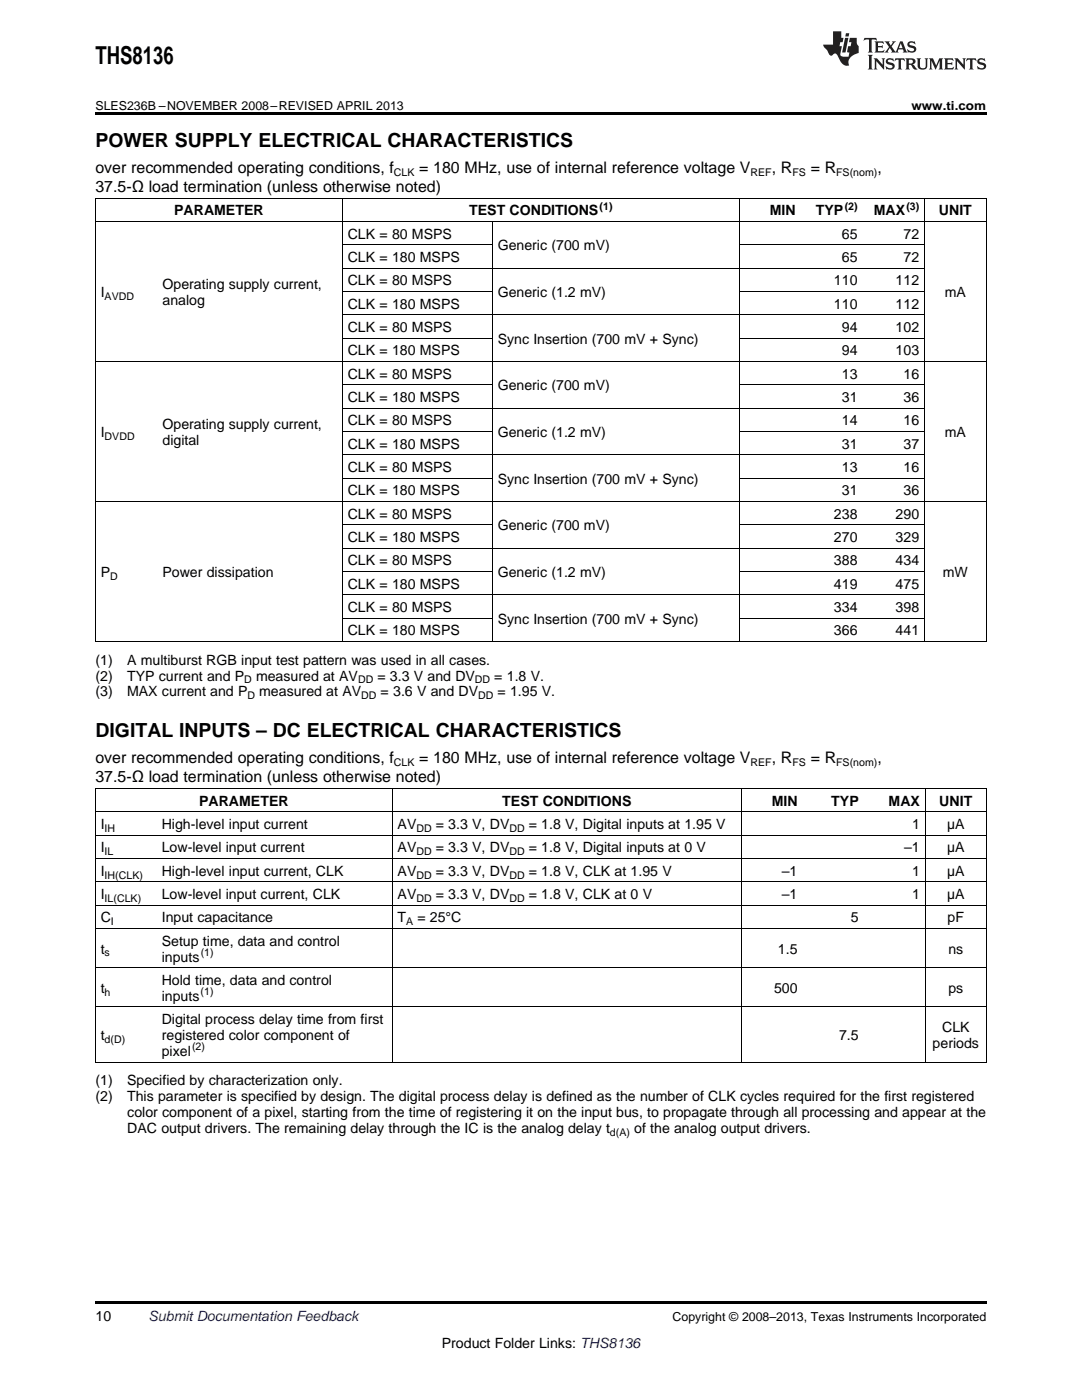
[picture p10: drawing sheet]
<svg xmlns="http://www.w3.org/2000/svg" width="216mm" height="279mm" viewBox="0 0 216 279" stroke-linecap="round" stroke-linejoin="round" font-family="sans-serif">
<defs><g id="words">
<text font-size="4.9" x="19" y="12.8">THS8136</text>
<g font-size="3.9">
<text x="19" y="29.3">POWER SUPPLY ELECTRICAL CHARACTERISTICS</text>
<text x="19" y="147.1">DIGITAL INPUTS – DC ELECTRICAL CHARACTERISTICS</text>
</g>
<g font-size="3.2">
<text x="19" y="34.4">over recommended operating conditions, f</text>
<text x="83.6" y="34.4">= 180 MHz, use of internal reference voltage V</text>
<text x="154" y="34.4">, R</text>
<text x="161.8" y="34.4">= R</text>
<text x="175.1" y="34.4">,</text>
<text x="19" y="38.3">37.5-Ω load termination (unless otherwise noted)</text>
<text x="19" y="152.3">over recommended operating conditions, f</text>
<text x="83.6" y="152.3">= 180 MHz, use of internal reference voltage V</text>
<text x="154" y="152.3">, R</text>
<text x="161.8" y="152.3">= R</text>
<text x="175.1" y="152.3">,</text>
<text x="19" y="156.1">37.5-Ω load termination (unless otherwise noted)</text>
</g>
<g font-size="2.8">
<text x="34.7" y="43">PARAMETER</text>
<text x="69.4" y="47.6">CLK = 80 MSPS</text>
<text x="93.6" y="43">TEST CONDITIONS</text>
<text x="153.6" y="43">MIN</text>
<text x="162.8" y="43">TYP</text>
<text x="168" y="47.6">65</text>
<text x="174.3" y="43">MAX</text>
<text x="180.3" y="47.6">72</text>
<text x="187.4" y="43">UNIT</text>
<text x="69.4" y="52.3">CLK = 180 MSPS</text>
<text x="99.3" y="50">Generic (700 mV)</text>
<text x="168" y="52.3">65</text>
<text x="180.3" y="52.3">72</text>
<text x="20.1" y="59.3">I</text>
<text x="32.4" y="57.7">Operating supply current,</text>
<text x="69.4" y="56.9">CLK = 80 MSPS</text>
<text x="99.3" y="59.3">Generic (1.2 mV)</text>
<text x="166.4" y="56.9">110</text>
<text x="178.7" y="56.9">112</text>
<text x="188.5" y="59.3">mA</text>
<text x="32.4" y="60.9">analog</text>
<text x="69.4" y="61.6">CLK = 180 MSPS</text>
<text x="166.4" y="61.6">110</text>
<text x="178.7" y="61.6">112</text>
<text x="69.4" y="66.3">CLK = 80 MSPS</text>
<text x="69.4" y="70.9">CLK = 180 MSPS</text>
<text x="99.3" y="68.6">Sync Insertion (700 mV + Sync)</text>
<text x="168" y="66.3">94</text>
<text x="168" y="70.9">94</text>
<text x="178.7" y="66.3">102</text>
<text x="178.7" y="70.9">103</text>
<text x="69.4" y="75.6">CLK = 80 MSPS</text>
<text x="99.3" y="77.9">Generic (700 mV)</text>
<text x="168" y="75.6">13</text>
<text x="180.3" y="75.6">16</text>
<text x="69.4" y="80.2">CLK = 180 MSPS</text>
<text x="168" y="80.2">31</text>
<text x="180.3" y="80.2">36</text>
<text x="20.1" y="87.2">I</text>
<text x="32.4" y="85.6">Operating supply current,</text>
<text x="32.4" y="88.8">digital</text>
<text x="69.4" y="84.9">CLK = 80 MSPS</text>
<text x="69.4" y="89.5">CLK = 180 MSPS</text>
<text x="99.3" y="87.2">Generic (1.2 mV)</text>
<text x="168" y="84.9">14</text>
<text x="168" y="89.5">31</text>
<text x="180.3" y="84.9">16</text>
<text x="180.3" y="89.5">37</text>
<text x="188.5" y="87.2">mA</text>
<text x="69.4" y="94.2">CLK = 80 MSPS</text>
<text x="168" y="94.2">13</text>
<text x="180.3" y="94.2">16</text>
<text x="69.4" y="98.8">CLK = 180 MSPS</text>
<text x="99.3" y="96.5">Sync Insertion (700 mV + Sync)</text>
<text x="168" y="98.8">31</text>
<text x="180.3" y="98.8">36</text>
<text x="69.4" y="103.5">CLK = 80 MSPS</text>
<text x="99.3" y="105.8">Generic (700 mV)</text>
<text x="166.4" y="103.5">238</text>
<text x="178.7" y="103.5">290</text>
<text x="69.4" y="108.2">CLK = 180 MSPS</text>
<text x="69.4" y="112.8">CLK = 80 MSPS</text>
<text x="166.4" y="108.2">270</text>
<text x="166.4" y="112.8">388</text>
<text x="178.7" y="108.2">329</text>
<text x="178.7" y="112.8">434</text>
<text x="20.1" y="115.1">P</text>
<text x="32.4" y="115.1">Power dissipation</text>
<text x="69.4" y="117.5">CLK = 180 MSPS</text>
<text x="99.3" y="115.1">Generic (1.2 mV)</text>
<text x="166.4" y="117.5">419</text>
<text x="178.7" y="117.5">475</text>
<text x="188.1" y="115.1">mW</text>
<text x="69.4" y="122.1">CLK = 80 MSPS</text>
<text x="99.3" y="124.5">Sync Insertion (700 mV + Sync)</text>
<text x="166.4" y="122.1">334</text>
<text x="178.7" y="122.1">398</text>
<text x="69.4" y="126.8">CLK = 180 MSPS</text>
<text x="166.4" y="126.8">366</text>
<text x="178.7" y="126.8">441</text>
<text x="19" y="132.6">(1)</text>
<text x="19" y="135.8">(2)</text>
<text x="25.4" y="132.6">A multiburst RGB input test pattern was used in all cases.</text>
<text x="25.4" y="135.8">TYP current and P</text>
<text x="51.1" y="135.8">measured at AV</text>
<text x="75.3" y="135.8">= 3.3 V and DV</text>
<text x="98.6" y="135.8">= 1.8 V.</text>
<text x="19" y="139">(3)</text>
<text x="25.4" y="139">MAX current and P</text>
<text x="51.7" y="139">measured at AV</text>
<text x="76" y="139">= 3.6 V and DV</text>
<text x="99.3" y="139">= 1.95 V.</text>
<text x="39.7" y="160.8">PARAMETER</text>
<text x="100.2" y="160.8">TEST CONDITIONS</text>
<text x="154" y="160.8">MIN</text>
<text x="165.9" y="160.8">TYP</text>
<text x="177.3" y="160.8">MAX</text>
<text x="187.4" y="160.8">UNIT</text>
<text x="20.1" y="165.5">I</text>
<text x="32.3" y="165.5">High-level input current</text>
<text x="79.3" y="165.5">AV</text>
<text x="87" y="165.5">= 3.3 V, DV</text>
<text x="105.5" y="165.5">= 1.8 V, Digital inputs at 1.95 V</text>
<text x="182" y="165.5">1</text>
<text x="189" y="165.5">µA</text>
<text x="20.1" y="170.1">I</text>
<text x="32.3" y="170.1">Low-level input current</text>
<text x="79.3" y="170.1">AV</text>
<text x="87" y="170.1">= 3.3 V, DV</text>
<text x="105.5" y="170.1">= 1.8 V, Digital inputs at 0 V</text>
<text x="180.4" y="170.1">–1</text>
<text x="189" y="170.1">µA</text>
<text x="20.1" y="174.8">I</text>
<text x="20.1" y="179.4">I</text>
<text x="32.3" y="174.8">High-level input current, CLK</text>
<text x="32.3" y="179.4">Low-level input current, CLK</text>
<text x="79.3" y="174.8">AV</text>
<text x="79.3" y="179.4">AV</text>
<text x="87" y="174.8">= 3.3 V, DV</text>
<text x="87" y="179.4">= 3.3 V, DV</text>
<text x="105.5" y="174.8">= 1.8 V, CLK at 1.95 V</text>
<text x="105.5" y="179.4">= 1.8 V, CLK at 0 V</text>
<text x="156" y="174.8">–1</text>
<text x="156" y="179.4">–1</text>
<text x="182" y="174.8">1</text>
<text x="182" y="179.4">1</text>
<text x="189" y="174.8">µA</text>
<text x="189" y="179.4">µA</text>
<text x="20.1" y="184.1">C</text>
<text x="32.3" y="184.1">Input capacitance</text>
<text x="79.3" y="184.1">T</text>
<text x="83.3" y="184.1">= 25°C</text>
<text x="169.8" y="184.1">5</text>
<text x="189.1" y="184.1">pF</text>
<text x="20.1" y="190.3">t</text>
<text x="32.3" y="188.7">Setup time, data and control</text>
<text x="32.3" y="191.9">inputs</text>
<text x="155.2" y="190.3">1.5</text>
<text x="189.2" y="190.3">ns</text>
<text x="32.3" y="196.6">Hold time, data and control</text>
<text x="20.1" y="198.2">t</text>
<text x="32.3" y="199.7">inputs</text>
<text x="154.4" y="198.2">500</text>
<text x="189.2" y="198.2">ps</text>
<text x="20.1" y="207.6">t</text>
<text x="32.3" y="204.4">Digital process delay time from first</text>
<text x="32.3" y="207.6">registered color component of</text>
<text x="167.4" y="207.6">7.5</text>
<text x="186.1" y="209.2">periods</text>
<text x="188" y="206">CLK</text>
<text x="32.3" y="210.7">pixel</text>
<text x="19" y="216.6">(1)</text>
<text x="19" y="219.8">(2)</text>
<text x="25.4" y="216.6">Specified by characterization only.</text>
<text x="25.4" y="219.8">This parameter is specified by design. The digital process delay is defined as the number of CLK cycles required for the first registered</text>
<text x="25.4" y="223">color component of a pixel, starting from the time of registering it on the input bus, to propagate through all processing and appear at the</text>
<text x="25.4" y="226.1">DAC output drivers. The remaining delay through the IC is the analog delay t</text>
<text x="126.5" y="226.1">of the analog output drivers.</text>
<text x="19" y="263.6">10</text>
<text x="88.2" y="269">Product Folder Links: THS8136</text>
</g>
<text font-size="2.8" fill="#0000c8" x="29.6" y="263.6">Submit Documentation Feedback</text>
<g font-size="2.5">
<text x="19" y="21.9">SLES236B –NOVEMBER 2008–REVISED APRIL 2013</text>
<text x="181.9" y="21.9">www.ti.com</text>
<text x="134.2" y="263.6">Copyright © 2008–2013, Texas Instruments Incorporated</text>
</g>
<g font-size="2.1">
<text x="78.6" y="35.1">CLK</text>
<text x="149.8" y="35.1">REF</text>
<text x="158.1" y="35.1">FS</text>
<text x="166.8" y="35.1">FS(nom)</text>
<text x="119.7" y="41.8">(1)</text>
<text x="168.5" y="41.8">(2)</text>
<text x="180.9" y="41.8">(3)</text>
<text x="20.9" y="59.8">AVDD</text>
<text x="20.9" y="87.8">DVDD</text>
<text x="22" y="115.7">D</text>
<text x="48.7" y="136.4">D</text>
<text x="71.4" y="136.4">DD</text>
<text x="94.8" y="136.4">DD</text>
<text x="49.4" y="139.6">D</text>
<text x="72.1" y="139.6">DD</text>
<text x="95.4" y="139.6">DD</text>
<text x="78.6" y="152.9">CLK</text>
<text x="149.8" y="152.9">REF</text>
<text x="158.1" y="152.9">FS</text>
<text x="166.8" y="152.9">FS(nom)</text>
<text x="20.9" y="166">IH</text>
<text x="83.1" y="166">DD</text>
<text x="101.6" y="166">DD</text>
<text x="20.9" y="170.7">IL</text>
<text x="83.1" y="170.7">DD</text>
<text x="101.6" y="170.7">DD</text>
<text x="20.9" y="175.3">IH(CLK)</text>
<text x="20.9" y="180">IL(CLK)</text>
<text x="83.1" y="175.3">DD</text>
<text x="83.1" y="180">DD</text>
<text x="101.6" y="175.3">DD</text>
<text x="101.6" y="180">DD</text>
<text x="22.1" y="184.6">I</text>
<text x="81" y="184.6">A</text>
<text x="20.9" y="190.9">s</text>
<text x="40.1" y="190.8">(1)</text>
<text x="20.9" y="198.7">h</text>
<text x="40" y="198.6">(1)</text>
<text x="20.9" y="208.1">d(D)</text>
<text x="38.3" y="209.6">(2)</text>
<text x="121.7" y="226.7">d(A)</text>
</g>
</g></defs>
<path d="M19 22.5h177.8v.5h-177.8zM19 259.7h177.8v.5h-177.8z" fill="#000"/>
<g fill="none" stroke="#000" stroke-width=".2">
<path d="M19 39.5h177.8M19.1 39.6v88.5M68.3 39.6v88.5M147.5 39.6v88.5M184.4 39.6v88.5M196.8 39.6v88.5M19 44.2h177.8M68.3 58.2h29.9M68.3 53.5h116.2M68.3 48.8h29.9M98.2 44.2v83.9M147.5 58.2h37"/>
<path d="M147.5 48.8h37M19 72.1h177.8M68.3 76.8h29.9M68.3 67.5h29.9M68.3 62.8h116.2M147.5 76.8h37M147.5 67.5h37M68.3 95.4h29.9M68.3 90.8h116.2M68.3 86.1h29.9M68.3 81.4h116.2M147.5 95.4h37"/>
<path d="M147.5 86.1h37M19 100.1h177.8M68.3 118.7h116.2M68.3 114h29.9M68.3 109.4h116.2M68.3 104.7h29.9M147.5 114h37M147.5 104.7h37M19 128h177.8M68.3 123.3h29.9M147.5 123.3h37M19 157.4h177.8"/>
<path d="M19.1 157.4v54.6M78.2 157.4v54.6M148 157.4v54.6M184.6 157.4v54.6M196.8 157.4v54.6M19 176h177.8M19 171.3h177.8M19 166.7h177.8M19 162h177.8M19 193.1h177.8M19 185.3h177.8M19 180.6h177.8"/>
<path d="M19 212h177.8M19 201h177.8"/>
</g>
<g fill="#231f20">
<path d="M172.5 7.6l-.1 .5 .4-.2h.6v.1v2.1l-.2 .4h.9l-.2-.4v-2.1l.1-.1h.5l.5 .2-.2-.5zM174.5 8.3l.2 .3v1.5l-.2 .4h1.8l.2-.6a1.04 1.04 0 0 1-1.3 .2v-.7h.6l.3 .2v-.6l-.3 .2h-.6v-.6l.8-.1 .4 .3-.2-.5zM176.5 8.3l.9 1.1-.9 1.1h.8l-.2-.2 .4-.7 .5 .7-.2 .2h1.5l-.2-.2 .2-.4h.9l.1 .4-.2 .2h1l-.3-.3-.7-1.9h-.5l-.9 2-.8-1 .9-1h-.8l.1 .3-.4 .5-.3-.6 .1-.2zM179.7 8.6l.4 1h-.7zM181.3 8.4a.63 .63 0 0 0-.2 .7 .63 .63 0 0 0 .6 .4l.6 .2 .1 .2a.75 .75 0 0 1-.7 .4 .75 .75 0 0 1-.6-.5l.1 .7 .1-.1a1.11 1.11 0 0 0 1.5-.6 1.13 1.13 0 0 0-1.2-.8l-.1-.4a1.04 1.04 0 0 1 1.2 .2l-.2-.5-.2 .1-.4-.2zM173.2 10.9l.2 .4v2.2l-.2 .4h1l-.3-.4v-2.2l.3-.4zM174.3 11.6l.3 .4v1.5l-.3 .4h.8l-.2-.4v-1.3l1.5 1.7v-1.9l.2-.4h-.7l.2 .4v.9l-1.1-1.3zM177 11.8a.62 .62 0 0 0-.2 .7 .62 .62 0 0 0 .6 .4l.6 .1 .1 .3a.76 .76 0 0 1-.7 .3 .76 .76 0 0 1-.7-.4l.2 .7 .1-.1a1.11 1.11 0 0 0 1.5-.6 1.13 1.13 0 0 0-1.2-.8l-.1-.4a1.04 1.04 0 0 1 1.2 .2l-.2-.6-.2 .1-.5-.1zM178.7 11.6l-.2 .6a.61 .61 0 0 1 .8-.3v1.6l-.2 .4h.9l-.2-.4v-1.6a.63 .63 0 0 1 .7 .3l-.1-.6zM180.6 11.6l.3 .4v1.5l-.3 .4h1l-.2-.2-.1-.8 .6 .2a.76 .76 0 0 0 1.2 .7l-1-1a.58 .58 0 0 0 .6-.5 .58 .58 0 0 0-.5-.6zM181.4 11.9h.1a.45 .45 0 0 1 .5 .1 .45 .45 0 0 1 .1 .5l-.8 .2zM182.9 11.6l.2 .2a2.17 2.17 0 0 0 .3 1.9 .99 .99 0 0 0 1.6-.6v-1.1l.2-.4h-.7l.2 .2a1.92 1.92 0 0 1-.2 1.8 .6 .6 0 0 1-.9-.5v-1.1l.2-.4zM185.4 11.6l.2 .4v1.5l-.2 .4h.7l-.2-.4v-1.4l.8 1.8 .8-1.8v1.4l-.2 .4h.9l-.2-.4v-1.5l.2-.4h-.8l-.6 1.5-.6-1.5zM188.4 11.6l.2 .4v1.5l-.2 .4h1.8l.1-.6a1.04 1.04 0 0 1-1.2 .1v-.6h.5l.4 .2v-.6l-.4 .2h-.5v-.7h.8l.3 .3-.1-.6zM190.5 11.6l.2 .4v1.5l-.2 .4h.7l-.2-.4v-1.3l1.5 1.7v-1.9l.2-.4h-.7l.2 .4v.9l-1.1-1.3zM192.9 11.6l-.1 .6a.61 .61 0 0 1 .7-.3l.1 1.6-.3 .4h1l-.3-.4 .1-1.6a.63 .63 0 0 1 .7 .3l-.1-.6zM195.2 11.8a.62 .62 0 0 0-.2 .7 .62 .62 0 0 0 .6 .4l.6 .1 .1 .3a.76 .76 0 0 1-.7 .3 .76 .76 0 0 1-.6-.4l.1 .7 .1-.1a1.11 1.11 0 0 0 1.6-.6 1.13 1.13 0 0 0-1.3-.8l-.1-.4a1.04 1.04 0 0 1 1.2 .2l-.1-.6-.2 .1-.5-.1z"/>
<path d="M166.2 6.3v2.6h-1.9v.4l.8 .9a.91 .91 0 0 0 1 .8 .56 .56 0 0 1 .5-.3 .56 .56 0 0 1 .5 .3l.4 .8a1.53 1.53 0 0 0 1.9 1.2 1.54 1.54 0 0 1 1-2.1l.9-.3v-1.4a1.52 1.52 0 0 1-.4-1.6h-1.3l-.2 .8h.5l-.2 .8h-.5l-.1 1v.2l.4 .1-.2 .8a1.93 1.93 0 0 1-1.6-.3l.3-1.8h-.5l.2-.8h.4l.2-.8h-.4v-1.3zM168.6 7.6l-.6 2.9h.7l.6-2.9zM168.8 6.6l-.1 .7h.6l.2-.7z"/>
</g>
<use href="#words"/>
</svg>
